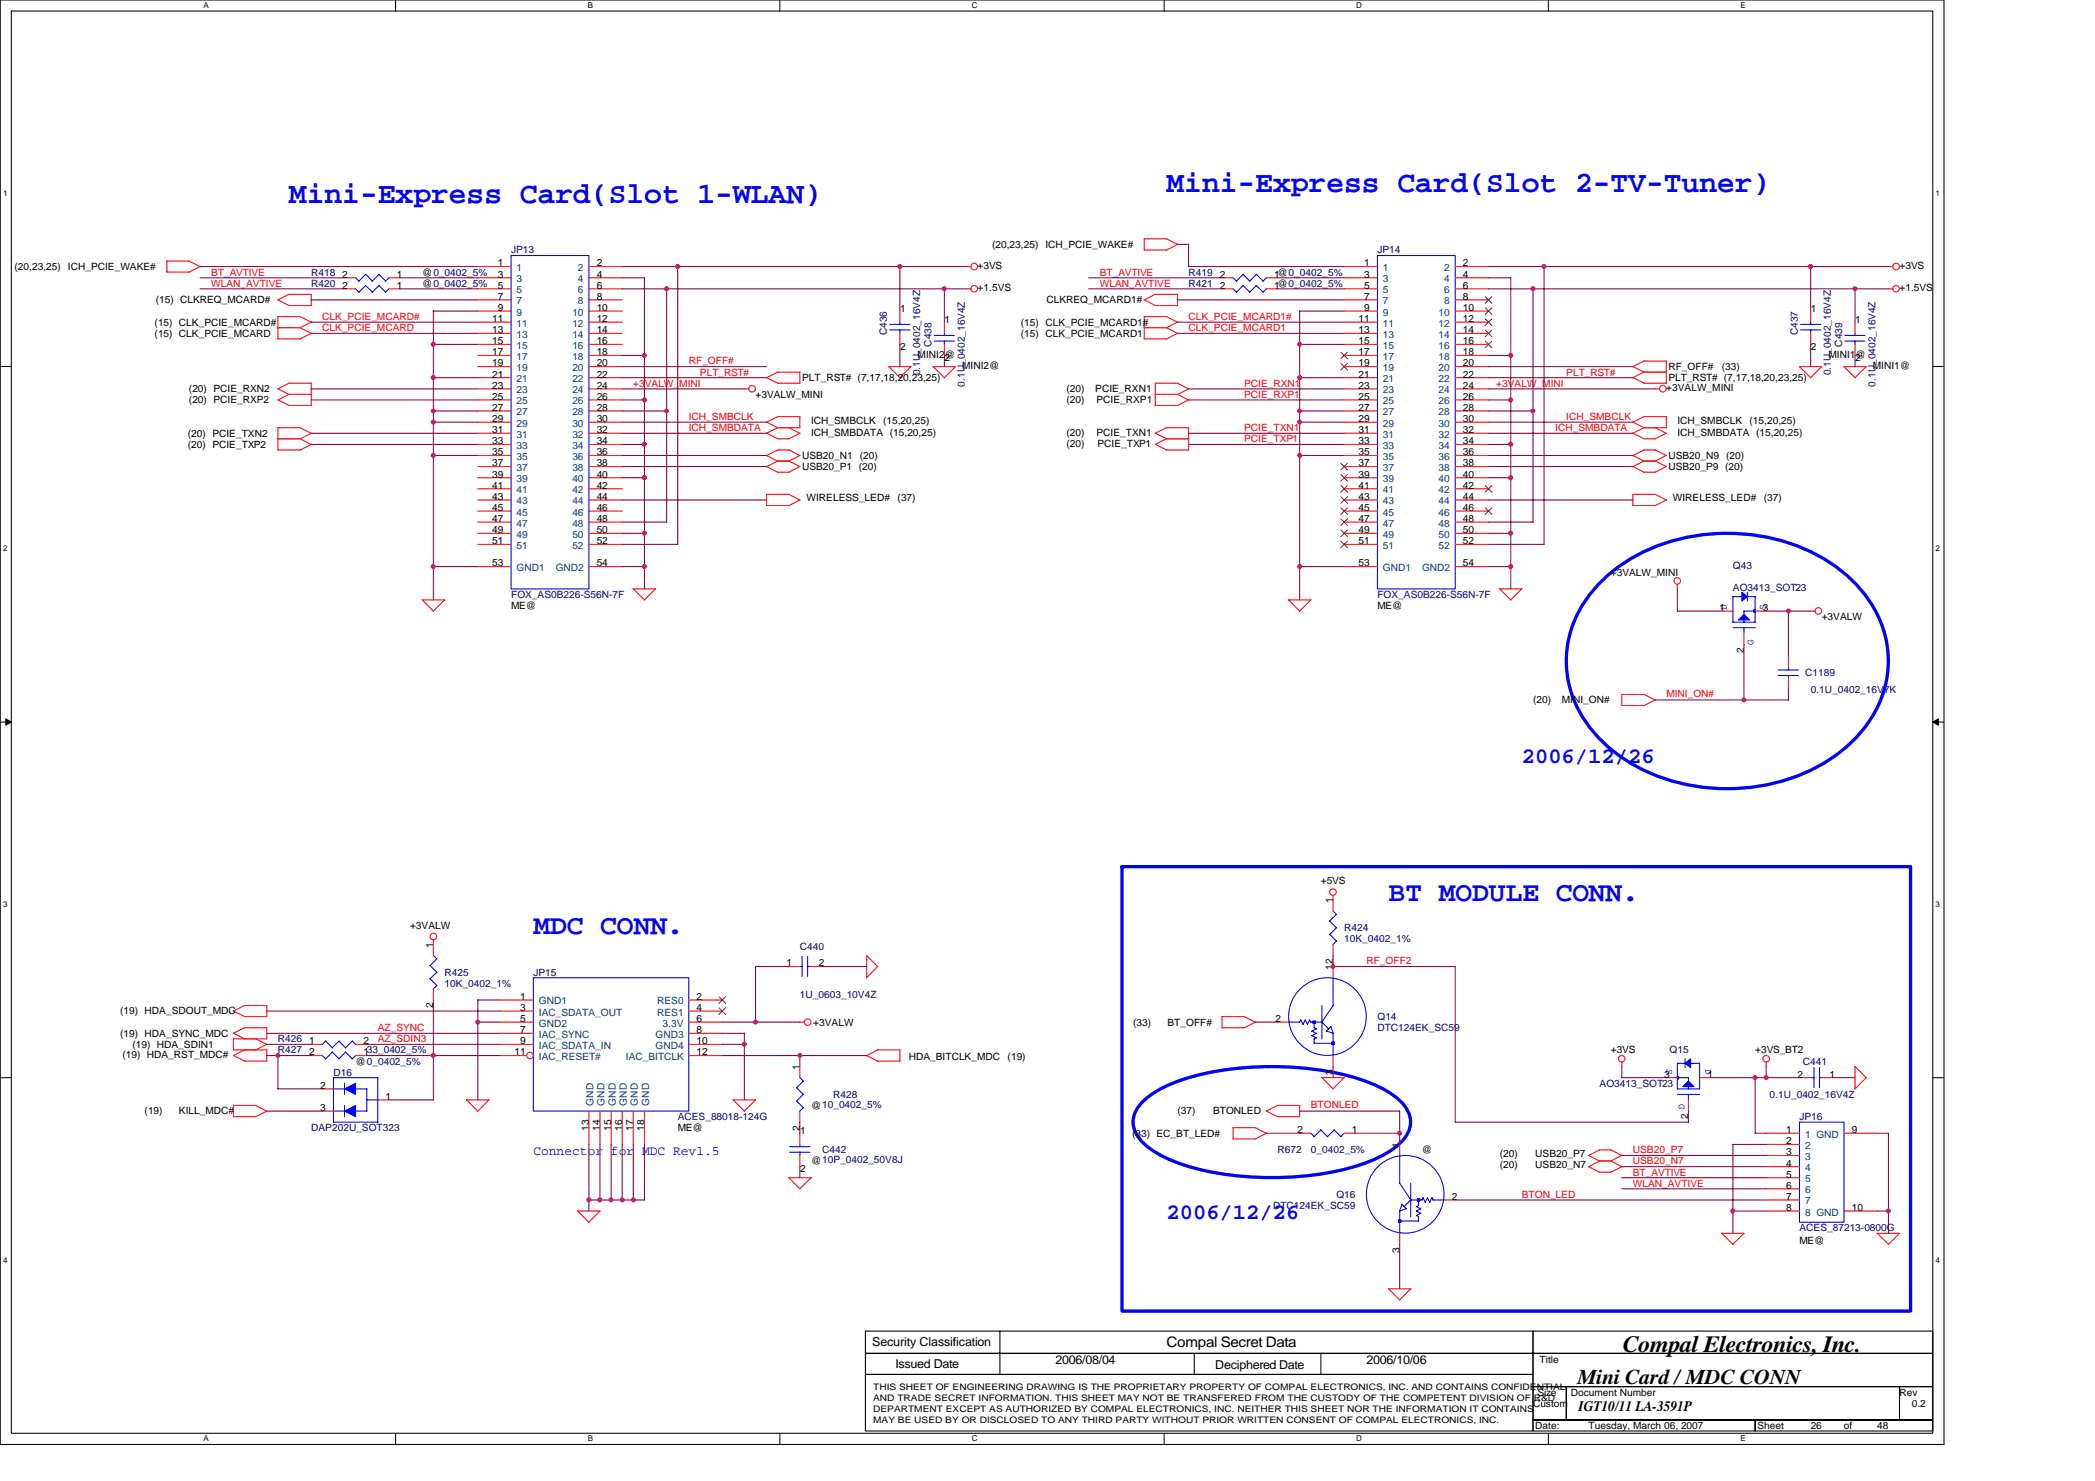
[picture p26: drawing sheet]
<svg xmlns="http://www.w3.org/2000/svg" width="297mm" height="210mm" viewBox="0 0 297 210" stroke-linecap="round" stroke-linejoin="round" font-family="sans-serif">
<defs><g id="words">
<g font-size="4.3" fill="#00f">
<text x="41" y="28.7">Mini-Express Card(Slot 1-WLAN)</text>
<text x="165.4" y="27.2">Mini-Express Card(Slot 2-TV-Tuner)</text>
</g>
<g font-size="3.9" fill="#00f">
<text x="196.9" y="127.7">BT MODULE CONN.</text>
<text x="75.6" y="132.4">MDC CONN.</text>
</g>
<text font-size="3.3" x="230.1" y="191.6">Compal Electronics, Inc.</text>
<g font-size="3.2" fill="#00f">
<text x="215.8" y="108.1">2006/12/26</text>
<text x="165.4" y="172.7">2006/12/26</text>
</g>
<text font-size="3" x="223.6" y="196.1">Mini Card / MDC CONN</text>
<g font-size="2.1">
<text x="165.4" y="191">Compal Secret Data</text>
<text x="223.8" y="200">IGT10/11 LA-3591P</text>
</g>
<text font-size="1.9" fill="#00f" x="75.6" y="163.7">Connector for MDC Rev1.5</text>
<g font-size="1.7">
<text x="123.7" y="190.8">Security Classification</text>
<text x="127" y="193.8">Issued Date</text>
<text x="149.6" y="193.4">2006/08/04</text>
<text x="172.3" y="194">Deciphered Date</text>
<text x="193.7" y="193.4">2006/10/06</text>
</g>
<g font-size="1.4" fill="#000080">
<text x="72.5" y="35.9">JP13</text>
<text x="195.3" y="35.9">JP14</text>
<text x="44.1" y="40.6">R420</text>
<text x="44.1" y="39.1">R418</text>
<text x="168.5" y="39.1">R419</text>
<text x="168.5" y="40.6">R421</text>
<text x="125.7" y="47.5" transform="rotate(-90 125.7 47.5)">C436</text>
<text x="254.9" y="47.5" transform="rotate(-90 254.9 47.5)">C437</text>
<text x="130.5" y="53.2" transform="rotate(-90 130.5 53.2)">0.1U_0402_16V4Z</text>
<text x="132.1" y="49.1" transform="rotate(-90 132.1 49.1)">C438</text>
<text x="259.6" y="53.2" transform="rotate(-90 259.6 53.2)">0.1U_0402_16V4Z</text>
<text x="261.2" y="49.1" transform="rotate(-90 261.2 49.1)">C439</text>
<text x="136.8" y="54.8" transform="rotate(-90 136.8 54.8)">0.1U_0402_16V4Z</text>
<text x="265.9" y="54.8" transform="rotate(-90 265.9 54.8)">0.1U_0402_16V4Z</text>
<text x="245.7" y="80.6">Q43</text>
<text x="245.7" y="83.8">AO3413_SOT23</text>
<text x="72.5" y="84.7">FOX_AS0B226-S56N-7F</text>
<text x="195.3" y="84.7">FOX_AS0B226-S56N-7F</text>
<text x="255.9" y="95.8">C1189</text>
<text x="256.7" y="98.3">0.1U_0402_16V7K</text>
<text x="190.6" y="132">R424</text>
<text x="113.4" y="134.6">C440</text>
<text x="190.6" y="133.5">10K_0402_1%</text>
<text x="63" y="138.3">R425</text>
<text x="63" y="139.8">10K_0402_1%</text>
<text x="75.6" y="138.3">JP15</text>
<text x="113.4" y="141.4">1U_0603_10V4Z</text>
<text x="39.4" y="149.3">R427</text>
<text x="39.4" y="147.7">R426</text>
<text x="195.3" y="144.6">Q14</text>
<text x="195.3" y="146.1">DTC124EK_SC59</text>
<text x="236.7" y="149.3">Q15</text>
<text x="47.3" y="152.4">D16</text>
<text x="118.1" y="155.6">R428</text>
<text x="226.8" y="154">AO3413_SOT23</text>
<text x="250.9" y="155.6">0.1U_0402_16V4Z</text>
<text x="255.6" y="150.9">C441</text>
<text x="44.1" y="160.3">DAP202U_SOT323</text>
<text x="96.1" y="158.8">ACES_88018-124G</text>
<text x="255.1" y="158.7">JP16</text>
<text x="116.6" y="163.5">C442</text>
<text x="181.1" y="163.5">R672</text>
<text x="185.9" y="163.5">0_0402_5%</text>
<text x="180.5" y="171.3">DTC124EK_SC59</text>
<text x="189.5" y="169.8">Q16</text>
<text x="255.1" y="174.5">ACES_87213-0800G</text>
</g>
<g font-size="1.4">
<text x="140.7" y="35.1">(20,23,25)</text>
<text x="148.2" y="35.1">ICH_PCIE_WAKE#</text>
<text x="2.1" y="38.3">(20,23,25)</text>
<text x="9.6" y="38.3">ICH_PCIE_WAKE#</text>
<text x="48.5" y="40.9">2</text>
<text x="48.5" y="39.3">2</text>
<text x="56.3" y="40.9">1</text>
<text x="56.3" y="39.3">1</text>
<text x="59.9" y="40.6">@0_0402_5%</text>
<text x="59.9" y="39.1">@0_0402_5%</text>
<text x="70.6" y="37.8">1</text>
<text x="70.6" y="39.3">3</text>
<text x="70.6" y="40.9">5</text>
<text x="84.6" y="37.8">2</text>
<text x="84.6" y="39.3">4</text>
<text x="84.6" y="40.9">6</text>
<text x="138.6" y="38.1">+3VS</text>
<text x="138.6" y="41.3">+1.5VS</text>
<text x="172.9" y="39.3">2</text>
<text x="172.9" y="40.9">2</text>
<text x="180.7" y="39.3">1@0_0402_5%</text>
<text x="180.7" y="40.9">1@0_0402_5%</text>
<text x="193.4" y="37.8">1</text>
<text x="193.4" y="39.3">3</text>
<text x="193.4" y="40.9">5</text>
<text x="207.4" y="37.8">2</text>
<text x="207.4" y="39.3">4</text>
<text x="207.4" y="40.9">6</text>
<text x="269.3" y="38.1">+3VS</text>
<text x="269.3" y="41.3">+1.5VS</text>
<text x="21.9" y="47.7">(15) CLK_PCIE_MCARD</text>
<text x="21.9" y="46.1">(15) CLK_PCIE_MCARD#</text>
<text x="22.1" y="43">(15) CLKREQ_MCARD#</text>
<text x="69.8" y="45.6">11</text>
<text x="69.8" y="47.2">13</text>
<text x="70.6" y="42.5">7</text>
<text x="70.6" y="44.1">9</text>
<text x="84.6" y="42.5">8</text>
<text x="84.6" y="44.1">10</text>
<text x="84.6" y="45.6">12</text>
<text x="84.6" y="47.2">14</text>
<text x="127.6" y="44.2">1</text>
<text x="133.9" y="45.8">1</text>
<text x="144.8" y="47.7">(15) CLK_PCIE_MCARD1</text>
<text x="144.8" y="46.1">(15) CLK_PCIE_MCARD1#</text>
<text x="148.4" y="43">CLKREQ_MCARD1#</text>
<text x="192.6" y="45.6">11</text>
<text x="192.6" y="47.2">13</text>
<text x="193.4" y="42.5">7</text>
<text x="193.4" y="44.1">9</text>
<text x="207.4" y="42.5">8</text>
<text x="207.4" y="44.1">10</text>
<text x="207.4" y="45.6">12</text>
<text x="207.4" y="47.2">14</text>
<text x="256.7" y="44.2">1</text>
<text x="263" y="45.8">1</text>
<text x="69.8" y="48.8">15</text>
<text x="69.8" y="50.4">17</text>
<text x="69.8" y="51.9">19</text>
<text x="69.8" y="53.5">21</text>
<text x="84.6" y="48.8">16</text>
<text x="84.6" y="50.4">18</text>
<text x="84.6" y="51.9">20</text>
<text x="84.6" y="53.5">22</text>
<text x="127.6" y="49.6">2</text>
<text x="130.1" y="50.7">MINI2@</text>
<text x="133.9" y="51.2">2</text>
<text x="136.4" y="52.3">MINI2@</text>
<text x="192.6" y="48.8">15</text>
<text x="192.6" y="50.4">17</text>
<text x="192.6" y="51.9">19</text>
<text x="192.6" y="53.5">21</text>
<text x="207.4" y="48.8">16</text>
<text x="207.4" y="50.4">18</text>
<text x="207.4" y="51.9">20</text>
<text x="207.4" y="53.5">22</text>
<text x="236.6" y="52.5">RF_OFF#</text>
<text x="244.1" y="52.5">(33)</text>
<text x="256.7" y="49.6">2</text>
<text x="259.2" y="50.7">MINI1@</text>
<text x="263" y="51.2">2</text>
<text x="265.5" y="52.3">MINI1@</text>
<text x="26.8" y="55.6">(20) PCIE_RXN2</text>
<text x="26.8" y="57.2">(20) PCIE_RXP2</text>
<text x="69.8" y="55.1">23</text>
<text x="69.8" y="56.7">25</text>
<text x="69.8" y="58.2">27</text>
<text x="69.8" y="59.8">29</text>
<text x="84.6" y="55.1">24</text>
<text x="84.6" y="56.7">26</text>
<text x="84.6" y="58.2">28</text>
<text x="84.6" y="59.8">30</text>
<text x="107.1" y="56.4">+3VALW_MINI</text>
<text x="113.7" y="54">PLT_RST# (7,17,18,20,23,25)</text>
<text x="151.2" y="55.6">(20)</text>
<text x="151.2" y="57.2">(20)</text>
<text x="155.3" y="55.6">PCIE_RXN1</text>
<text x="155.5" y="57.2">PCIE_RXP1</text>
<text x="192.6" y="55.1">23</text>
<text x="192.6" y="56.7">25</text>
<text x="192.6" y="58.2">27</text>
<text x="192.6" y="59.8">29</text>
<text x="207.4" y="55.1">24</text>
<text x="207.4" y="56.7">26</text>
<text x="207.4" y="58.2">28</text>
<text x="207.4" y="59.8">30</text>
<text x="236.3" y="55.4">+3VALW_MINI</text>
<text x="236.6" y="54">PLT_RST# (7,17,18,20,23,25)</text>
<text x="26.6" y="61.9">(20) PCIE_TXN2</text>
<text x="26.6" y="63.5">(20) PCIE_TXP2</text>
<text x="69.8" y="61.4">31</text>
<text x="69.8" y="63">33</text>
<text x="69.8" y="64.5">35</text>
<text x="84.6" y="61.4">32</text>
<text x="84.6" y="63">34</text>
<text x="84.6" y="64.5">36</text>
<text x="113.7" y="65">USB20_N1</text>
<text x="115" y="61.7">ICH_SMBDATA (15,20,25)</text>
<text x="115" y="60.2">ICH_SMBCLK</text>
<text x="121.9" y="65">(20)</text>
<text x="125.2" y="60.2">(15,20,25)</text>
<text x="151.2" y="61.7">(20)</text>
<text x="151.2" y="63.3">(20)</text>
<text x="155.5" y="61.7">PCIE_TXN1</text>
<text x="155.6" y="63.3">PCIE_TXP1</text>
<text x="192.6" y="61.4">31</text>
<text x="192.6" y="63">33</text>
<text x="192.6" y="64.5">35</text>
<text x="207.4" y="61.4">32</text>
<text x="207.4" y="63">34</text>
<text x="207.4" y="64.5">36</text>
<text x="236.6" y="65">USB20_N9</text>
<text x="237.8" y="61.7">ICH_SMBDATA (15,20,25)</text>
<text x="237.8" y="60.2">ICH_SMBCLK</text>
<text x="244.7" y="65">(20)</text>
<text x="248.1" y="60.2">(15,20,25)</text>
<text x="69.8" y="66.1">37</text>
<text x="69.8" y="67.7">39</text>
<text x="69.8" y="69.3">41</text>
<text x="69.8" y="70.8">43</text>
<text x="84.6" y="66.1">38</text>
<text x="84.6" y="67.7">40</text>
<text x="84.6" y="69.3">42</text>
<text x="84.6" y="70.8">44</text>
<text x="113.7" y="66.6">USB20_P1 (20)</text>
<text x="114.4" y="71">WIRELESS_LED#</text>
<text x="127.3" y="71">(37)</text>
<text x="192.6" y="66.1">37</text>
<text x="192.6" y="67.7">39</text>
<text x="192.6" y="69.3">41</text>
<text x="192.6" y="70.8">43</text>
<text x="207.4" y="66.1">38</text>
<text x="207.4" y="67.7">40</text>
<text x="207.4" y="69.3">42</text>
<text x="207.4" y="70.8">44</text>
<text x="236.6" y="66.6">USB20_P9 (20)</text>
<text x="237.2" y="71">WIRELESS_LED#</text>
<text x="250.1" y="71">(37)</text>
<text x="69.8" y="72.4">45</text>
<text x="69.8" y="74">47</text>
<text x="69.8" y="75.6">49</text>
<text x="69.8" y="77.1">51</text>
<text x="84.6" y="72.4">46</text>
<text x="84.6" y="74">48</text>
<text x="84.6" y="75.6">50</text>
<text x="84.6" y="77.1">52</text>
<text x="192.6" y="72.4">45</text>
<text x="192.6" y="74">47</text>
<text x="192.6" y="75.6">49</text>
<text x="192.6" y="77.1">51</text>
<text x="207.4" y="72.4">46</text>
<text x="207.4" y="74">48</text>
<text x="207.4" y="75.6">50</text>
<text x="207.4" y="77.1">52</text>
<text x="69.8" y="80.3">53</text>
<text x="84.6" y="80.3">54</text>
<text x="192.6" y="80.3">53</text>
<text x="207.4" y="80.3">54</text>
<text x="228.4" y="81.6">+3VALW_MINI</text>
<text x="72.5" y="86.3">ME@</text>
<text x="195.3" y="86.3">ME@</text>
<text x="243.8" y="86.6">1</text>
<text x="250" y="86.6">3</text>
<text x="258.3" y="87.9">+3VALW</text>
<text x="247.2" y="92.5" transform="rotate(-90 247.2 92.5)">2</text>
<text x="217.4" y="99.7">(20)</text>
<text x="221.4" y="99.7">MINI_ON#</text>
<text x="187.3" y="125.3">+5VS</text>
<text x="58.1" y="131.7">+3VALW</text>
<text x="189" y="128" transform="rotate(-90 189 128)">1</text>
<text x="61.4" y="134.3" transform="rotate(-90 61.4 134.3)">1</text>
<text x="111.5" y="137">1</text>
<text x="116.1" y="137">2</text>
<text x="189" y="137.5" transform="rotate(-90 189 137.5)">1</text>
<text x="189" y="136.6" transform="rotate(-90 189 136.6)">2</text>
<text x="17" y="143.8">(19) HDA_SDOUT_MDC</text>
<text x="61.4" y="142.9" transform="rotate(-90 61.4 142.9)">2</text>
<text x="73.7" y="141.7">1</text>
<text x="73.7" y="143.3">3</text>
<text x="98.8" y="141.7">2</text>
<text x="98.8" y="143.3">4</text>
<text x="17" y="146.9">(19) HDA_SYNC_MDC</text>
<text x="17.4" y="149.9">(19) HDA_RST_MDC#</text>
<text x="18.8" y="148.5">(19) HDA_SDIN1</text>
<text x="43.8" y="149.6">2</text>
<text x="43.8" y="148">1</text>
<text x="51.5" y="149.6">133_0402_5%</text>
<text x="51.5" y="148">2</text>
<text x="73" y="149.6">11</text>
<text x="73.7" y="144.8">5</text>
<text x="73.7" y="146.4">7</text>
<text x="73.7" y="148">9</text>
<text x="98.8" y="144.8">6</text>
<text x="98.8" y="146.4">8</text>
<text x="98.8" y="148">10</text>
<text x="98.8" y="149.6">12</text>
<text x="115.3" y="145.4">+3VALW</text>
<text x="160.7" y="145.4">(33)</text>
<text x="165.5" y="145.4">BT_OFF#</text>
<text x="180.8" y="144.8">2</text>
<text x="228.4" y="149.3">+3VS</text>
<text x="248.9" y="149.3">+3VS_BT2</text>
<text x="45.4" y="154.3">2</text>
<text x="50.4" y="150.9">@0_0402_5%</text>
<text x="54.7" y="155.9">1</text>
<text x="113.4" y="151.6" transform="rotate(-90 113.4 151.6)">1</text>
<text x="128.9" y="150.2">HDA_BITCLK_MDC</text>
<text x="142.9" y="150.2">(19)</text>
<text x="189" y="152.4" transform="rotate(-90 189 152.4)">3</text>
<text x="235.9" y="152.7">3</text>
<text x="242.1" y="152.7">1</text>
<text x="254.8" y="152.7">2</text>
<text x="259.4" y="152.7">1</text>
<text x="20.5" y="157.9">(19)</text>
<text x="25.4" y="157.9">KILL_MDC#</text>
<text x="45.4" y="157.5">3</text>
<text x="83.5" y="160.2" transform="rotate(-90 83.5 160.2)">13</text>
<text x="85" y="160.2" transform="rotate(-90 85 160.2)">14</text>
<text x="86.6" y="160.2" transform="rotate(-90 86.6 160.2)">15</text>
<text x="88.2" y="160.2" transform="rotate(-90 88.2 160.2)">16</text>
<text x="89.8" y="160.2" transform="rotate(-90 89.8 160.2)">17</text>
<text x="91.4" y="160.2" transform="rotate(-90 91.4 160.2)">18</text>
<text x="96.1" y="160.3">ME@</text>
<text x="113.4" y="160.2" transform="rotate(-90 113.4 160.2)">2</text>
<text x="113.4" y="160.8">1</text>
<text x="115" y="157.2">@10_0402_5%</text>
<text x="160.5" y="161.1">(33) EC_BT_LED#</text>
<text x="167" y="157.9">(37)</text>
<text x="172" y="157.9">BTONLED</text>
<text x="184" y="160.6">2</text>
<text x="191.7" y="160.6">1</text>
<text x="239.4" y="158.6" transform="rotate(-90 239.4 158.6)">2</text>
<text x="253.3" y="160.6">1</text>
<text x="262.5" y="160.6">9</text>
<text x="113.4" y="166.1">2</text>
<text x="115" y="165">@10P_0402_50V8J</text>
<text x="198.4" y="162.7" transform="rotate(-90 198.4 162.7)">1</text>
<text x="201.6" y="163.5">@</text>
<text x="212.6" y="163.9">(20)</text>
<text x="212.6" y="165.5">(20)</text>
<text x="217.7" y="163.9">USB20_P7</text>
<text x="217.7" y="165.5">USB20_N7</text>
<text x="253.3" y="162.2">2</text>
<text x="253.3" y="163.7">3</text>
<text x="253.3" y="165.3">4</text>
<text x="253.3" y="166.9">5</text>
<text x="205.9" y="170.1">2</text>
<text x="253.3" y="168.5">6</text>
<text x="253.3" y="170.1">7</text>
<text x="253.3" y="171.6">8</text>
<text x="262.5" y="171.6">10</text>
<text x="198.4" y="177.5" transform="rotate(-90 198.4 177.5)">3</text>
<text x="255.1" y="176.4">ME@</text>
<text x="218" y="197.8">Size</text>
<text x="218.3" y="193.2">Title</text>
<text x="222.7" y="197.8">Document Number</text>
<text x="269.3" y="197.8">Rev</text>
<text x="217.4" y="199.4">Custom</text>
<text x="217.7" y="202.5">Date:</text>
<text x="225.2" y="202.5">Tuesday, March 06, 2007</text>
<text x="249.2" y="202.5">Sheet</text>
<text x="256.7" y="202.5">26</text>
<text x="261.4" y="202.5">of</text>
<text x="266.2" y="202.5">48</text>
<text x="271.1" y="199.4">0.2</text>
</g>
<g font-size="1.4" fill="#f00">
<text x="29.9" y="39.1">BT_AVTIVE</text>
<text x="29.9" y="40.6">WLAN_AVTIVE</text>
<text x="155.9" y="39.1">BT_AVTIVE</text>
<text x="155.9" y="40.6">WLAN_AVTIVE</text>
<text x="45.7" y="46.9">CLK_PCIE_MCARD</text>
<text x="45.7" y="45.4">CLK_PCIE_MCARD#</text>
<text x="168.5" y="46.9">CLK_PCIE_MCARD1</text>
<text x="168.5" y="45.4">CLK_PCIE_MCARD1#</text>
<text x="97.7" y="51.6">RF_OFF#</text>
<text x="99.2" y="53.2">PLT_RST#</text>
<text x="222.1" y="53.2">PLT_RST#</text>
<text x="89.8" y="54.8">+3VALW_MINI</text>
<text x="97.7" y="59.5">ICH_SMBCLK</text>
<text x="176.4" y="54.8">PCIE_RXN1</text>
<text x="176.4" y="56.4">PCIE_RXP1</text>
<text x="212.2" y="54.8">+3VALW_MINI</text>
<text x="222.1" y="59.5">ICH_SMBCLK</text>
<text x="97.7" y="61.1">ICH_SMBDATA</text>
<text x="176.4" y="62.7">PCIE_TXP1</text>
<text x="176.4" y="61.1">PCIE_TXN1</text>
<text x="220.5" y="61.1">ICH_SMBDATA</text>
<text x="236.3" y="98.7">MINI_ON#</text>
<text x="193.7" y="136.7">RF_OFF2</text>
<text x="53.6" y="147.7">AZ_SDIN3</text>
<text x="53.6" y="146.1">AZ_SYNC</text>
<text x="185.9" y="157">BTONLED</text>
<text x="231.5" y="166.6">BT_AVTIVE</text>
<text x="231.5" y="163.5">USB20_P7</text>
<text x="231.5" y="165">USB20_N7</text>
<text x="215.8" y="169.8">BTON_LED</text>
<text x="231.5" y="168.2">WLAN_AVTIVE</text>
</g>
<g font-size="1.4" fill="#004080">
<text x="73.3" y="38.4">1</text>
<text x="73.3" y="40">3</text>
<text x="73.3" y="41.6">5</text>
<text x="81.9" y="38.4">2</text>
<text x="81.9" y="40">4</text>
<text x="81.9" y="41.6">6</text>
<text x="196.1" y="38.4">1</text>
<text x="196.1" y="40">3</text>
<text x="196.1" y="41.6">5</text>
<text x="204.8" y="38.4">2</text>
<text x="204.8" y="40">4</text>
<text x="204.8" y="41.6">6</text>
<text x="73.3" y="43.1">7</text>
<text x="73.3" y="44.7">9</text>
<text x="73.3" y="46.3">11</text>
<text x="73.3" y="47.9">13</text>
<text x="81.1" y="44.7">10</text>
<text x="81.1" y="46.3">12</text>
<text x="81.1" y="47.9">14</text>
<text x="81.9" y="43.1">8</text>
<text x="196.1" y="43.1">7</text>
<text x="196.1" y="44.7">9</text>
<text x="196.1" y="46.3">11</text>
<text x="196.1" y="47.9">13</text>
<text x="204" y="44.7">10</text>
<text x="204" y="46.3">12</text>
<text x="204" y="47.9">14</text>
<text x="204.8" y="43.1">8</text>
<text x="73.3" y="49.4">15</text>
<text x="73.3" y="51">17</text>
<text x="73.3" y="52.6">19</text>
<text x="81.1" y="49.4">16</text>
<text x="81.1" y="51">18</text>
<text x="81.1" y="52.6">20</text>
<text x="196.1" y="49.4">15</text>
<text x="196.1" y="51">17</text>
<text x="196.1" y="52.6">19</text>
<text x="204" y="49.4">16</text>
<text x="204" y="51">18</text>
<text x="204" y="52.6">20</text>
<text x="73.3" y="54.2">21</text>
<text x="73.3" y="55.8">23</text>
<text x="73.3" y="57.3">25</text>
<text x="73.3" y="58.9">27</text>
<text x="81.1" y="54.2">22</text>
<text x="81.1" y="55.8">24</text>
<text x="81.1" y="57.3">26</text>
<text x="81.1" y="58.9">28</text>
<text x="196.1" y="54.2">21</text>
<text x="196.1" y="55.8">23</text>
<text x="196.1" y="57.3">25</text>
<text x="196.1" y="58.9">27</text>
<text x="204" y="54.2">22</text>
<text x="204" y="55.8">24</text>
<text x="204" y="57.3">26</text>
<text x="204" y="58.9">28</text>
<text x="73.3" y="60.5">29</text>
<text x="73.3" y="62">31</text>
<text x="73.3" y="63.6">33</text>
<text x="73.3" y="65.2">35</text>
<text x="81.1" y="60.5">30</text>
<text x="81.1" y="62">32</text>
<text x="81.1" y="63.6">34</text>
<text x="81.1" y="65.2">36</text>
<text x="196.1" y="60.5">29</text>
<text x="196.1" y="62">31</text>
<text x="196.1" y="63.6">33</text>
<text x="196.1" y="65.2">35</text>
<text x="204" y="60.5">30</text>
<text x="204" y="62">32</text>
<text x="204" y="63.6">34</text>
<text x="204" y="65.2">36</text>
<text x="73.3" y="66.8">37</text>
<text x="73.3" y="68.3">39</text>
<text x="73.3" y="69.9">41</text>
<text x="73.3" y="71.5">43</text>
<text x="81.1" y="66.8">38</text>
<text x="81.1" y="68.3">40</text>
<text x="81.1" y="69.9">42</text>
<text x="81.1" y="71.5">44</text>
<text x="196.1" y="66.8">37</text>
<text x="196.1" y="68.3">39</text>
<text x="196.1" y="69.9">41</text>
<text x="196.1" y="71.5">43</text>
<text x="204" y="66.8">38</text>
<text x="204" y="68.3">40</text>
<text x="204" y="69.9">42</text>
<text x="204" y="71.5">44</text>
<text x="73.3" y="73.1">45</text>
<text x="73.3" y="74.6">47</text>
<text x="73.3" y="76.2">49</text>
<text x="73.3" y="77.8">51</text>
<text x="81.1" y="73.1">46</text>
<text x="81.1" y="74.6">48</text>
<text x="81.1" y="76.2">50</text>
<text x="81.1" y="77.8">52</text>
<text x="196.1" y="73.1">45</text>
<text x="196.1" y="74.6">47</text>
<text x="196.1" y="76.2">49</text>
<text x="196.1" y="77.8">51</text>
<text x="204" y="73.1">46</text>
<text x="204" y="74.6">48</text>
<text x="204" y="76.2">50</text>
<text x="204" y="77.8">52</text>
<text x="73.3" y="80.9">GND1</text>
<text x="78.8" y="80.9">GND2</text>
<text x="196.1" y="80.9">GND1</text>
<text x="201.6" y="80.9">GND2</text>
<text x="76.4" y="142.4">GND1</text>
<text x="76.4" y="143.9">IAC_SDATA_OUT</text>
<text x="93.2" y="142.4">RES0</text>
<text x="93.2" y="143.9">RES1</text>
<text x="76.4" y="145.5">GND2</text>
<text x="76.4" y="147.1">IAC_SYNC</text>
<text x="76.4" y="148.7">IAC_SDATA_IN</text>
<text x="93" y="147.1">GND3</text>
<text x="93" y="148.7">GND4</text>
<text x="94" y="145.5">3.3V</text>
<text x="76.4" y="150.2">IAC_RESET#</text>
<text x="88.7" y="150.2">IAC_BITCLK</text>
<text x="84.2" y="156.7" transform="rotate(-90 84.2 156.7)">GND</text>
<text x="85.7" y="156.7" transform="rotate(-90 85.7 156.7)">GND</text>
<text x="87.3" y="156.7" transform="rotate(-90 87.3 156.7)">GND</text>
<text x="88.9" y="156.7" transform="rotate(-90 88.9 156.7)">GND</text>
<text x="90.4" y="156.7" transform="rotate(-90 90.4 156.7)">GND</text>
<text x="92" y="156.7" transform="rotate(-90 92 156.7)">GND</text>
<text x="255.9" y="161.2">1 GND</text>
<text x="255.9" y="162.8">2</text>
<text x="255.9" y="164.4">3</text>
<text x="255.9" y="166">4</text>
<text x="255.9" y="167.6">5</text>
<text x="255.9" y="169.1">6</text>
<text x="255.9" y="170.7">7</text>
<text x="255.9" y="172.3">8 GND</text>
</g>
<g font-size="1.4" fill="#00f">
<text x="244.9" y="86.4" transform="rotate(-90 244.9 86.4)">D</text>
<text x="250.4" y="86.4" transform="rotate(-90 250.4 86.4)">S</text>
<text x="248.6" y="91.5" transform="rotate(-90 248.6 91.5)">G</text>
<text x="236.3" y="151.5" transform="rotate(90 236.3 151.5)">S</text>
<text x="241.8" y="151.5" transform="rotate(90 241.8 151.5)">D</text>
<text x="238" y="156.5" transform="rotate(90 238 156.5)">G</text>
</g>
<g font-size="1.3">
<text x="123.8" y="197">THIS SHEET OF ENGINEERING DRAWING IS THE PROPRIETARY PROPERTY OF COMPAL ELECTRONICS, INC. AND CONTAINS CONFIDENTIAL</text>
<text x="123.8" y="198.6">AND TRADE SECRET INFORMATION. THIS SHEET MAY NOT BE TRANSFERED FROM THE CUSTODY OF THE COMPETENT DIVISION OF R&amp;D</text>
<text x="123.8" y="200.1">DEPARTMENT EXCEPT AS AUTHORIZED BY COMPAL ELECTRONICS, INC. NEITHER THIS SHEET NOR THE INFORMATION IT CONTAINS</text>
<text x="123.8" y="201.6">MAY BE USED BY OR DISCLOSED TO ANY THIRD PARTY WITHOUT PRIOR WRITTEN CONSENT OF COMPAL ELECTRONICS, INC.</text>
</g>
<g font-size="1.1">
<text x="28.8" y="1.2">A</text>
<text x="83.3" y="1.2">B</text>
<text x="137.8" y="1.2">C</text>
<text x="192.3" y="1.2">D</text>
<text x="246.8" y="1.2">E</text>
<text x=".4" y="27.8">1</text>
<text x="274.4" y="27.8">1</text>
<text x=".4" y="78.1">2</text>
<text x="274.4" y="78.1">2</text>
<text x=".4" y="128.5">3</text>
<text x="274.4" y="128.5">3</text>
<text x=".4" y="178.9">4</text>
<text x="274.4" y="178.9">4</text>
<text x="28.8" y="204.3">A</text>
<text x="83.3" y="204.3">B</text>
<text x="137.8" y="204.3">C</text>
<text x="192.3" y="204.3">D</text>
<text x="246.8" y="204.3">E</text>
</g>
</g></defs>
<path d="M0 0h275.6v204.7h-275.6zM1.6 1.6h272.4v201.5h-272.4z" fill="none" stroke="#000" stroke-width=".15"/>
<g fill="#fff">
<path d="M28.8 .1h.8v1.3h-.8z"/>
<path d="M28.8 203.3h.8v1.3h-.8z"/>
</g>
<path d="M56.1 0v1.6M56.1 203.1v1.6" fill="none" stroke="#000" stroke-width=".15"/>
<g fill="#fff">
<path d="M83.3 .1h.8v1.3h-.8z"/>
<path d="M83.3 203.3h.8v1.3h-.8z"/>
</g>
<path d="M110.6 0v1.6M110.6 203.1v1.6" fill="none" stroke="#000" stroke-width=".15"/>
<g fill="#fff">
<path d="M137.8 .1h.8v1.3h-.8z"/>
<path d="M137.8 203.3h.8v1.3h-.8z"/>
</g>
<path d="M165.1 0v1.6M165.1 203.1v1.6" fill="none" stroke="#000" stroke-width=".15"/>
<g fill="#fff">
<path d="M192.3 .1h.8v1.3h-.8z"/>
<path d="M192.3 203.3h.8v1.3h-.8z"/>
</g>
<path d="M219.5 0v1.6M219.5 203.1v1.6" fill="none" stroke="#000" stroke-width=".15"/>
<g fill="#fff">
<path d="M246.8 .1h.7v1.3h-.7z"/>
<path d="M246.8 203.3h.7v1.3h-.7z"/>
<path d="M.4 26.8h.7v1.2h-.7z"/>
<path d="M274.4 26.8h.7v1.2h-.7z"/>
<path d="M.4 77.1h.7v1.3h-.7z"/>
<path d="M274.4 77.1h.7v1.3h-.7z"/>
</g>
<path d="M0 51.9h1.6M274 51.9h1.6" fill="none" stroke="#000" stroke-width=".15"/>
<g fill="#fff">
<path d="M.4 127.5h.7v1.3h-.7z"/>
<path d="M274.4 127.5h.7v1.3h-.7z"/>
</g>
<path d="M0 102.3h1.6M274 102.3h1.6" fill="none" stroke="#000" stroke-width=".15"/>
<path d="M.8 101.9l.8 .4-.8 .5zM274 102.3l.8-.4v.9z" fill="#000" stroke="#000" stroke-width=".14"/>
<g fill="#fff">
<path d="M.4 177.9h.7v1.3h-.7z"/>
<path d="M274.4 177.9h.7v1.3h-.7z"/>
</g>
<g fill="none" stroke="#000" stroke-width=".15">
<path d="M0 152.7h1.6M274 152.7h1.6M122.7 188.7h94.7v3.1h-94.7zM122.7 191.8h94.7v3h-94.7zM122.7 194.8h94.7v8h-94.7zM141.8 188.7v6.1M169.3 191.8v3M187.3 191.8v3M217.4 188.7h56.6v3.1h-56.6zM217.4 191.8h56.6v4.7h-56.6zM217.4 196.5h4.7v4.8h-4.7zM222.1 196.5h47.2v4.8h-47.2z"/>
<path d="M269.3 196.5h4.7v4.8h-4.7zM217.4 201.3h31.5v1.5h-31.5zM248.9 201.3h25.1v1.5h-25.1z"/>
</g>
<path d="M227.4 82a26.3 26.3 0 0 1 21.6-6.1 23.4 23.4 0 0 1 15.6 8.6 15 15 0 0 1-1 19.6 24.9 24.9 0 0 1-18.7 7.7 25.5 25.5 0 0 1-17.5-6.5 15.4 15.4 0 0 1-4.5-16.4 17 17 0 0 1 4.5-6.9zM159.1 122.8h111.8v63h-111.8zM162.4 155.8a19 19 0 0 1 8-3.6 44.7 44.7 0 0 1 23.1 1 13.5 13.5 0 0 1 5.5 3.3 3.6 3.6 0 0 1 0 5 14.7 14.7 0 0 1-7.1 3.9 44.4 44.4 0 0 1-24.8-.5 13.5 13.5 0 0 1-5.4-3.4 3.6 3.6 0 0 1 0-5z" fill="none" stroke="#00f" stroke-width=".47"/>
<g fill="none" stroke="#f00" stroke-width=".15">
<path d="M23.6 38.6h3.2M23.7 37h3.1l1.6 .8M23.7 37v1.6M28.4 37.8l-1.6 .8M48.8 39.4h1.6M55.2 39.4h1.5M67.8 37.8h4.7M67.8 39.4h4.7M83.5 37.8h4.7M83.5 39.4h4.7M137 37.8h.7M162.2 35.4h3.2"/>
<path d="M162.2 33.8h3.2M162.2 33.8v1.6M165.4 33.8l1.6 .8M167 34.6l-1.6 .9M173.3 39.4h1.5M179.6 39.4h1.5M190.6 37.8h4.7M190.6 39.4h4.7M206.3 37.8h4.7M206.3 39.4h4.7M267.7 37.8h.7M39.4 55.1l1.6 .8"/>
<path d="M39.4 56.7l1.6 .8M39.4 46.4h3.2M39.4 48h3.1M39.4 42.5l1.6 .8M39.4 44.9v3.1M39.4 44.9h3.2M41 55.9h3.2M41 57.5h3.1M41 54.3h3.2M41 41.7h3.2M41 54.3l-1.6 .8M41 55.9l-1.6 .8"/>
<path d="M41 41.7l-1.6 .8M42.5 44.9l1.7 .8M42.5 46.4l1.7 .9M44.1 41.7v1.6h-3.1M44.1 54.3v3.2M44.1 47.2l-1.6 .8M44.1 45.7l-1.6 .8M48.8 40.9h1.6M55.2 40.9h1.5M67.8 52h4.7M67.8 40.9h4.7M67.8 55.1h4.7"/>
<path d="M67.8 42.5h4.7M67.8 44.1h4.7M67.8 45.7h4.7M67.8 47.2h4.7M67.8 48.8h4.7M67.8 50.4h4.7M67.8 53.5h4.7M67.8 56.7h4.7M67.8 58.3h4.7M67.8 59.8h4.7M83.5 52h4.7M83.5 40.9h4.7"/>
<path d="M83.5 55.1h4.7M83.5 42.5h4.7M83.5 44.1h4.7M83.5 45.7h4.7M83.5 47.2h4.7M83.5 48.8h4.7M83.5 50.4h4.7M83.5 53.5h4.7M83.5 56.7h4.7M83.5 58.3h4.7M83.5 59.8h4.7M105.5 55.1h.7"/>
<path d="M110.3 54.3h3.1M110.3 59.1h3.1M110.3 52.7h3.1M110.3 59l-1.6 .8 1.6 .8M110.3 52.7l-1.6 .8 1.6 .8M113.4 52.7v1.6M113.4 59.1v1.5M127.6 44.1v1.6M127.6 47.2v1.6M129.2 52h-3.2l1.6 1.6M129.2 51.9l-1.6 1.6M132.3 52h3.2"/>
<path d="M132.3 52l1.6 1.6M133.9 45.7v1.5M133.9 48.8v1.6M135.5 51.9l-1.6 1.6M137 40.9h.7M162.2 46.4h3.2M162.2 48h3.2M162.2 44.9h3.2M162.2 44.9v3.1M163.8 55.9h3.2M163.8 41.7h3.2M163.8 41.7l-1.6 .8"/>
<path d="M165.4 46.4l1.6 .9M165.4 44.9l1.6 .8M167 41.7v1.6h-3.2l-1.6-.8M167 47.2l-1.6 .8M167 45.7l-1.6 .8M167 55.9l1.5 .8M167 54.3l1.5 .8M167 54.3h-3.2v3.2h3.2M168.5 56.7l-1.6 .8M168.5 55.1l-1.6 .8M173.3 40.9h1.5M179.6 40.9h1.5"/>
<path d="M190.6 52h4.7M190.6 40.9h4.7M190.6 55.1h4.7M190.6 42.5h4.7M190.6 44.1h4.7M190.6 45.7h4.7M190.6 47.2h4.7M190.6 48.8h4.7M190.6 50.4h4.7M190.6 53.5h4.7M190.6 56.7h4.7M190.6 58.3h4.7"/>
<path d="M190.6 59.8h4.7M206.3 52h4.7M206.3 40.9h4.7M206.3 55.1h4.7M206.3 42.5h4.7M206.3 44.1h4.7M206.3 45.7h4.7M206.3 47.2h4.7M206.3 48.8h4.7M206.3 50.4h4.7M206.3 53.5h4.7M206.3 56.7h4.7"/>
<path d="M206.3 58.3h4.7M206.3 59.8h4.7M231.5 53.5l1.6 .8h3.2M231.5 59.8l1.6 .8h3.2M231.5 51.9l1.6 .8h3.2M233.1 59.1h3.2M233.1 51.2h3.2M233.1 59l-1.6 .8M233.1 52.7l-1.6 .8M233.1 51.2l-1.6 .8M234.7 55.1h.6M236.3 51.2v3.1"/>
<path d="M236.3 59.1v1.5M255.1 52h3.2M255.1 52l1.6 1.6M256.7 44.1v1.6M256.7 47.2v1.6M258.3 51.9l-1.6 1.6M261.4 52h3.2M261.4 52l1.6 1.6M263 45.7v1.5M263 48.8v1.6M264.6 51.9l-1.6 1.6M267.7 40.9h.7"/>
<path d="M39.4 62.2h3.2M39.4 63.8h3.1M42.5 60.6l1.7 .8M42.5 62.2l1.7 .8M42.6 60.6h-3.2v3.2M44.1 61.4l-1.6 .8M44.1 63l-1.6 .8M67.8 61.4h4.7M67.8 63h4.7M67.8 64.6h4.7M67.8 66.1h4.7M67.8 67.7h4.7"/>
<path d="M67.8 69.3h4.7M67.8 70.9h4.7M67.8 72.4h4.7M67.8 74h4.7M67.8 75.6h4.7M67.8 77.2h4.7M83.5 61.4h4.7M83.5 63h4.7M83.5 64.6h4.7M83.5 66.1h4.7M83.5 67.7h4.7M83.5 69.3h4.7"/>
<path d="M83.5 70.9h4.7M83.5 72.4h4.7M83.5 74h4.7M83.5 75.6h4.7M83.5 77.2h4.7M108.7 70.1h3.2M108.7 70v1.6h3.1M108.7 64.6l1.6 .8M108.7 66.1l1.6 .9M110.3 60.6h3.1M110.3 62.2h1.5M110.3 63.8h1.5l1.6 .8"/>
<path d="M110.3 65.3h1.6M110.3 66.9h1.6M110.3 63.8l-1.6 .8M110.3 65.3l-1.6 .8M110.3 60.6l-1.6 .8 1.6 .8M111.8 60.6l1.6 .8M111.8 70.1l1.6 .8M113.4 61.4l-1.6 .8M113.4 70.9l-1.6 .8M113.4 64.5l-1.6 .8 1.6 .8M113.4 66.1l-1.6 .8M165.4 62.2h3.1"/>
<path d="M165.4 63.8h3.1M165.4 60.6h3.1M165.4 60.6l-1.6 .8 1.6 .8M165.4 62.2l-1.6 .8 1.6 .8M168.5 60.6v3.2M190.6 61.4h4.7M190.6 63h4.7M190.6 64.6h4.7M190.6 66.1h4.7M190.6 67.7h4.7M190.6 69.3h4.7M190.6 70.9h4.7"/>
<path d="M190.6 72.4h4.7M190.6 74h4.7M190.6 75.6h4.7M190.6 77.2h4.7M206.3 61.4h4.7M206.3 63h4.7M206.3 64.6h4.7M206.3 66.1h4.7M206.3 67.7h4.7M206.3 69.3h4.7M206.3 70.9h4.7M206.3 72.4h4.7"/>
<path d="M206.3 74h4.7M206.3 75.6h4.7M206.3 77.2h4.7M231.5 61.4l1.6 .8h1.6M231.5 71.6h3.2M231.5 70.1h3.2l1.6 .8M231.5 64.6l1.6 .8M231.5 66.1l1.6 .9M231.5 70v1.6M233.1 60.6l-1.6 .8M234.7 63.8l1.6 .8M234.7 65.3l1.6 .8"/>
<path d="M234.7 63.8h-1.6l-1.6 .8M234.7 60.6l1.6 .8M236.3 61.4l-1.6 .8M236.3 70.9l-1.6 .8M236.3 64.5l-1.6 .8h-1.6l-1.6 .8M236.3 66.1l-1.6 .8h-1.6M59.9 85l1.5 1.6 1.6-1.6M59.9 85h3.2M67.8 80.3h4.7M83.5 80.3h4.7M89.8 83.4l1.6 1.6M89.8 83.5h3.2"/>
<path d="M92.9 83.5l-1.5 1.5M182.7 85l1.6 1.6M182.7 85h3.2M185.9 85l-1.6 1.6M190.6 80.3h4.7M206.3 80.3h4.7M212.6 83.4l1.6 1.6M212.6 83.5h3.2M215.8 83.5l-1.6 1.5M230 98.4v1.6h3.1M230 98.4h3.1M233.1 98.4l1.6 .8-1.6 .8"/>
<path d="M237.8 82.8v.7M244.1 86.6h1.6M247.3 89.7v1.6M248.9 86.6h1.5M253.6 92.9v1.6M253.6 96.1v1.5M256.7 86.6h.7M61.4 133.2v2.2M111.8 137h1.6M115 137h1.6M122.9 135.4v3.2l1.5-1.6-1.5-1.6M189 126.9v2.2"/>
<path d="M189 133.9v1.5M189 137v1.6M33.1 148.8h4.7M33.1 143.3l1.6 .8M33.1 149.6l1.6 .8M33.1 146.4l1.6 .8M33.1 158.3h3.2M33.1 147.2v1.6M34.7 142.5h3.1M34.7 145.7h3.1M34.7 142.5l-1.6 .8M34.7 148.8l-1.6 .8"/>
<path d="M34.7 145.6l-1.6 .9M36.3 147.2l1.5 .8M37.8 148.8v1.6h-3.2M37.8 142.5v1.6h-3.2M37.8 145.7v1.6l-4.7-.1M37.8 157.5l-1.6 .8M37.8 148l-1.6 .8M37.8 157.5l-1.5-.8h-3.2v1.6M44.1 148h1.6M44.1 149.6h1.6M45.7 154.3h1.6M45.7 157.5h1.6"/>
<path d="M50.4 148h1.6M50.4 149.6h1.6M53.6 155.9h1.6M61.4 140.1v1.6M66.1 155.9l1.6 1.6 1.6-1.6h-3.1M70.9 144.9h4.7M70.9 141.7h4.7M70.9 143.3h4.7M70.9 146.5h4.7M70.9 148h4.7M70.9 149.6h3.8M83.5 157.5v4.7"/>
<path d="M85.1 157.5v4.7M86.7 157.5v4.7M88.2 157.5v4.7M89.8 157.5v4.7M91.4 157.5v4.7M97.7 144.9h4.7M97.7 141.7h4.7M97.7 143.3h4.7M97.7 146.5h4.7M97.7 148h4.7M97.7 149.6h4.7M103.9 155.9l1.6 1.6 1.6-1.6"/>
<path d="M104 155.9h3.1M113.4 144.9h.6M113.4 151.2v1.5M113.4 157.5v1.5M124.4 148.8h3.2M127.6 148.8v1.6h-3.2l-1.5-.8 1.5-.8M173.3 144.1h3.1l1.6 .8M173.3 144.1l-.1 1.6h3.2M174.8 159.8h3.2M174.8 159.8v1.6h3.2l1.6-.8M178 144.9l-1.6 .8M178 159.8l1.6 .8"/>
<path d="M181.1 144.9h1.6M181.1 156.7h3.2v1.6h-3.2l-1.6-.8M181.2 156.7l-1.6 .8M187.4 152.7h3.2M187.4 152.7l1.6 1.6M189 149.6v1.6M190.6 152.7l-1.6 1.6M230 150.5v.7M236.3 152.7h1.5M239.4 155.9v1.6M241 152.7h1.5M250.4 150.5v.7"/>
<path d="M255.1 152.7h1.6M258.3 152.7h1.6M263 151.2l1.6 1.5M263 151.2v3.1l1.6-1.6M81.9 171.6l1.6 1.6M81.9 171.6h3.2l-1.6 1.6M113.4 160.6v1.6M113.4 163.8v1.6M115 166.9h-3.2l1.6 1.6M115 166.9l-1.6 1.6M184.3 160.6h1.6M190.6 160.6h1.5"/>
<path d="M198.5 162.2v1.6M198.5 174.8v1.6M204.8 170.1h1.5M225.2 163.8l1.6 .8M225.2 165.4l1.6 .8M226.8 166.1h1.6M228.4 163l1.6 .8M228.4 163h-1.6l-1.6 .8M228.4 164.5h-1.6l-1.6 .9M230 163.7l-1.6 .8 1.6 .9M230 165.3l-1.6 .8M245.7 176.4l-1.6-1.6h3.2l-1.6 1.6"/>
<path d="M250.4 171.6h4.7M250.4 166.9h4.7M250.4 160.6h4.7M250.4 162.2h4.7M250.4 163.8h4.7M250.4 165.4h4.7M250.4 168.5h4.7M250.4 170.1h4.7M261.4 171.6h4.8M261.4 160.6h4.8M266.1 174.8l1.7 1.6M266.2 174.8h3.1"/>
<path d="M269.3 174.8l-1.6 1.6M196.9 182.7h3.1M200 182.6l-1.5 1.7-1.6-1.6"/>
<circle cx="138.1" cy="37.8" r=".47"/>
<circle cx="268.8" cy="37.8" r=".47"/>
<circle cx="106.6" cy="55.1" r=".47"/>
<circle cx="138.1" cy="40.9" r=".46"/>
<circle cx="235.8" cy="55.1" r=".47"/>
<circle cx="268.8" cy="40.9" r=".46"/>
<circle cx="237.8" cy="82.3" r=".46"/>
<circle cx="257.8" cy="86.6" r=".46"/>
<circle cx="61.4" cy="132.7" r=".47"/>
<circle cx="189" cy="126.4" r=".46"/>
<circle cx="75.1" cy="149.6" r=".46"/>
<circle cx="114.5" cy="144.9" r=".47"/>
<circle cx="229.9" cy="150.1" r=".46"/>
<circle cx="250.4" cy="150.1" r=".46"/>
</g>
<g fill="none" stroke="#00f" stroke-width=".15">
<path d="M50.4 39.3l.5 .5M51.8 38.9l1 1 .9-1M51.8 38.9l-.9 1M53.7 38.9l.9 1 .6-.5M72.5 36.2h11v47.3h-11zM176.2 38.9l1 1 .9-1M176.3 38.9l-1 1-.5-.6M178.1 38.9l1 1 .5-.5M195.3 36.2h11v47.3h-11zM50.4 40.9l.5 .5M51.8 40.4l1 1M51.8 40.5l-.9 .9"/>
<path d="M53.7 40.4l1 1M53.7 40.5l-.9 .9M55.2 40.9l-.6 .5M126.2 46.8h2.8M126.2 46h2.8M127.6 45.7v.3M127.6 46.7v.5M132.5 48.3h2.8M132.5 47.5h2.8M133.9 47.2v.4M133.9 48.3v.5M174.8 40.9l.5 .5"/>
<path d="M176.2 40.4l1 1M176.3 40.5l-1 .9M178.1 40.4l1 1M178.1 40.5l-.9 .9M179.6 40.9l-.5 .5M255.3 46.8h2.8M255.3 46h2.8M256.7 45.7v.3M256.7 46.7v.5M261.6 48.3h2.8M261.6 47.5h2.8M263 47.2v.4"/>
<path d="M263 48.3v.5M245.7 84.5v3.7h3.2v-3.7M245.7 89h3.2M245.7 84.6h1.3M247.2 86.6h1.7M247.3 86.6v1.6M247.3 88.9v.8M247.7 84.6h1.2M247.8 83.9v1.3M248.7 86.8h.2M248.7 86.4v.4M248.7 86.4h.2"/>
<path d="M252.1 95h2.9M252.1 95.7h2.9M253.6 94.5v.5M253.6 95.7v.4M61.4 135.4l.6 .5M61.9 135.9l-.9 1 1 .9M61.9 137.8l-.9 .9 1 1M61.9 139.7l-.5 .5M75.6 138.6h22.1v18.9h-22.1zM113.4 137h.3M113.7 135.6v2.8M114.5 137h.5"/>
<path d="M114.5 135.6v2.8M188.5 130.5l1 1M188.5 132.4l1 1-.5 .5M189 129.1l.5 .5M189 138.6v3.9l-1.6 2.4M189.5 129.6l-1 1M189.5 131.5l-1 1M45.7 149.6l.5 .5M46.2 147.6l.9 .9M46.2 147.5l-.5 .5M47.1 149.1l1 1M47.1 149.1l-.9 1"/>
<path d="M47.3 152.7h6.3v6.4M47.3 159h6.3M47.3 152.7v6.3M47.3 154.3h1.6M47.3 157.5h1.6M48.1 147.6l.9 .9M48.1 147.5l-1 1M48.8 153.5v1.6M48.8 156.7v1.6M49 149.1l.9 1 .5-.5M49 149.1l-1 1M50 147.6l.4 .4"/>
<path d="M50 147.5l-1 1M50.4 154.3h1.6M50.4 157.5h1.6M52 155.9h1.6M52 154.3v3.2M112.9 154.2l1 .9M113.4 152.7l.5 .5M113.9 153.2l-1 1M113.9 155.1l-1 1 1 .9M113.9 157l-.5 .5M182.7 144.9h1.6M184.4 144.5l.3 .7 .4-.6"/>
<path d="M184.4 144.6l-.1 .3M185.1 144.5l.3 .7M185.7 144.5l.1 .4h1.6l1 .9M185.7 144.6l-.3 .6M186 146.1l.7 .4-.7 .3M186 146.8l.7 .3-.4 .2M186.3 144.9v.8l.4 .1-.7 .4M186.3 147.2v.7h2.7M186.5 144.7h-.3v.3h.3M186.5 144.7v.3M187.4 142.5v4.8M188 146.1l1 .4v3.1"/>
<path d="M188.7 145.5l.3 1M188.7 145.5l-.6 .6M188.8 147.7v.3M188.8 147.7h.4v.3h-.4M237.8 155.1h3.2M237.8 152.6h.2M237.8 152.7h1.6v1.6M237.8 150.7v3.6h3.2v-3.6M237.8 150.7h1.1M238 152.6v.3h-.2M238.9 150.1v1.2M239.4 155.1v.8"/>
<path d="M239.7 150.7h1.3M255.1 159h6.3v14.2h-6.3zM256.7 152.7h.5M257.2 151.3v2.9M258 152.7h.3M258 151.3v2.9M112 163.3h2.8M112 162.5h2.8M113.4 162.2v.3M113.4 163.3v.5M185.8 160.6l.5 .5M187.3 160.1l.9 1"/>
<path d="M187.3 160.1l-1 1M189.1 160.1l1 1M189.2 160.1l-1 1M190.6 160.6l-.5 .5M198.3 172.9h.3v.3M198.3 172.9v.3M198.3 173.2h.3M198.4 173.1h2.7M198.5 163.8v3.9M198.5 167.7l1.5 2.4M198.8 170.7l.6 .6-.9 .3v3.2M198.8 170.7l-.4 1"/>
<path d="M200 167.7v4.7M200.8 171l.7 .3M200.8 171.6l.7 .4M200.8 172.3l.3 .1M201 170.2h.3M201 170.2v-.3h.3v.3M201.1 170.1v.8M201.1 172.4v.7M201.1 170.9l-.3 .1M201.4 171.3l-.6 .4M201.4 172l-.6 .3M201.8 169.8l.3 .6"/>
<path d="M201.8 169.7l-.2 .4h-1.6l-.9 .9M202.1 170.4l.3-.7 .3 .7M203.2 170.1h1.6M203.2 170.1l-.2-.4-.3 .7"/>
<circle cx="188.2" cy="144.1" r="5.5"/>
<circle cx="199.2" cy="169.3" r="5.5"/>
</g>
<g fill="none" stroke="#804000" stroke-width=".14">
<path d="M190.1 49.9l1 1M190.1 51.5l1 1M191 49.9l-.9 1M191 51.5l-.9 1M210.6 42l.9 1M210.6 43.6l.9 1M210.6 45.2l.9 .9M210.6 46.8l.9 .9M210.6 48.3l.9 1M211.5 46.8l-.9 .9M211.5 42l-.9 1M211.5 43.6l-.9 1"/>
<path d="M211.5 45.2l-.9 .9M211.5 48.3l-.9 1M190.1 65.7l1 .9M190.1 67.2l1 1M190.1 68.8l1 1M190.1 70.4l1 1M190.1 72l1 .9M190.1 73.5l1 1M190.1 75.1l1 1M190.1 76.7l1 .9M191 65.7l-.9 .9M191 67.2l-.9 1"/>
<path d="M191 68.8l-.9 1M191 70.4l-.9 1M191 72l-.9 .9M191 73.5l-.9 1M191 75.1l-.9 1M191 76.7l-.9 .9M210.6 68.8l.9 1M210.6 72l.9 .9M211.5 68.8l-.9 1M211.5 72l-.9 .9M101.9 141.3l1 .9M101.9 142.8l1 1"/>
<path d="M102.9 141.3l-1 .9M102.9 142.8l-1 1"/>
</g>
<g fill="#00f" stroke="#00f" stroke-width=".15">
<path d="M48.8 154.3l1.6-.8v1.6z" fill-rule="evenodd"/>
<path d="M48.8 157.5l1.6-.8v1.6z" fill-rule="evenodd"/>
<path d="M246.5 87.9l.8-.8 .8 .8z" fill-rule="evenodd"/>
<path d="M247 83.9l.8 .7-.8 .6z" fill-rule="evenodd"/>
<path d="M238.6 154l.8-.8 .8 .8z" fill-rule="evenodd"/>
<path d="M238.9 150.7l.8-.6v1.2z" fill-rule="evenodd"/>
</g>
<g fill="none" stroke="#800040" stroke-width=".15">
<path d="M28.4 37.8h39.4M28.4 39.4h20.4M56.7 39.4h11.1M88.2 37.8h48.8M88.2 39.4h3.2M91.4 39.3v44.2M96.1 37.8v39.4h-7.9M127.6 37.8v6.3M154.3 39.4h19M166.9 34.6h1.6M168.5 34.6v3.2h22.1M181.1 39.4h9.5"/>
<path d="M211 37.8h56.8M211 39.4h3.2M214.2 39.3v44.2M218.9 37.8v39.4h-7.9M256.7 37.8v6.3M28.4 40.9h20.4M44.1 55.1h23.7M44.1 56.7h23.7M44.1 47.2h23.7M44.1 45.7h23.7M44.1 42.5h23.7M56.7 40.9h11.1"/>
<path d="M61.4 59.8h6.4M61.4 53.5h6.4M61.4 58.3h6.4M61.4 48.8h6.4M61.4 44.1h6.4M61.4 44.1v40.9M88.2 55.1h17.3M88.2 56.7h3.2M88.2 59.8h20.5M88.2 40.9h48.8M88.2 52h20.5M88.2 53.5h20.5"/>
<path d="M88.2 58.3h6.3M88.2 50.4h3.2M94.5 40.9v33.1h-6.3M127.6 48.8v3.2M133.9 40.9v4.8M133.9 50.4v1.6M154.3 40.9h19M166.9 47.2h23.7M166.9 45.7h23.7M166.9 42.5h23.7M168.5 55.1h22.1M168.5 56.7h22.1"/>
<path d="M181.1 40.9h9.5M184.3 59.8h6.3M184.3 53.5h6.3M184.3 58.3h6.3M184.3 48.8h6.3M184.3 44.1h6.3M184.3 44.1v40.9M211 56.7h3.2M211 59.8h20.5M211 40.9h56.8M211 52h20.5M211 53.5h20.5"/>
<path d="M211 58.3h6.4M211 50.4h3.2M211 55.1h23.7M217.4 40.9v33.1h-6.4M256.7 48.8v3.2M263 40.9v4.8M263 50.4v1.6M44.1 63h23.7M44.1 61.4h23.7M61.4 64.6h6.4M88.2 63h3.2M88.2 61.4h20.5"/>
<path d="M88.2 70.9h20.5M88.2 67.7h3.2M88.2 64.6h20.5M88.2 66.1h20.5M88.2 75.6h3.2M168.5 63h22.1M168.5 61.4h22.1M184.3 64.6h6.3M211 63h3.2M211 61.4h20.5M211 70.9h20.5M211 67.7h3.2"/>
<path d="M211 64.6h20.5M211 66.1h20.5M211 75.6h3.2M61.4 80.3h6.4M88.2 80.3h3.2M184.3 80.3h6.3M211 80.3h3.2M237.8 83.5v3.1h6.4M247.3 91.3v7.9M250.4 86.6h6.3M253.6 97.6v1.6h-18.9M253.6 86.6v6.3"/>
<path d="M107.1 137h4.7M107.1 137v7.9M116.5 137h6.4M189 135.4v1.6h17.3M206.3 137v22M37.8 149.6h6.3M37.8 143.3h33.1M37.8 148h6.3M37.8 146.5h33.1M37.8 157.5h7.9M39.4 154.3h6.3M39.4 149.6v4.7"/>
<path d="M52 149.6h18.9M52 148h18.9M61.4 141.7v14.2h-6.3M67.7 144.9h3.2M67.7 141.7h3.2M67.8 141.7v14.2M102.4 149.6h20.5M102.4 148h3.1M102.4 146.5h3.1M102.4 144.9h11M105.5 146.4v9.5M113.4 149.6v1.6"/>
<path d="M113.4 159v1.6M178 144.9h3.1M184.3 157.5h14.2M189 151.2v1.5M198.5 157.5v4.7M230 151.2v1.5h6.3M239.4 157.5v1.5h-33.1M242.5 152.7h12.6M248.9 152.7v7.9M250.4 151.2v1.5M259.9 152.7h3.1M83.5 162.2v9.4"/>
<path d="M85.1 162.2v7.9M86.7 162.2v7.9M88.2 162.2v7.9M89.8 162.2v7.9M91.4 162.2v7.9h-7.9M113.4 165.3v1.6M179.5 160.6h4.8M192.1 160.6h6.4M198.5 176.3v6.4M206.3 170.1h44.1M229.9 168.5h20.5M229.9 166.9h20.5"/>
<path d="M229.9 163.8h20.5M229.9 165.4h20.5M245.7 171.6h4.7M245.7 162.2h4.7M245.7 162.2v12.6M248.9 160.6h1.5M266.2 171.6h1.6M266.2 160.6h1.6v14.2"/>
</g>
<g fill="#f0f" stroke="#f0f" stroke-width=".15">
<circle cx="61.4" cy="80.3" r=".31"/>
<circle cx="133.9" cy="40.9" r=".3"/>
<circle cx="127.6" cy="37.8" r=".31"/>
<circle cx="94.5" cy="58.2" r=".3"/>
<circle cx="94.5" cy="40.9" r=".3"/>
<circle cx="96.1" cy="37.8" r=".31"/>
<circle cx="113.4" cy="149.6" r=".3"/>
<circle cx="107.1" cy="144.9" r=".3"/>
<circle cx="105.5" cy="148" r=".3"/>
<circle cx="39.4" cy="149.6" r=".3"/>
<circle cx="61.4" cy="149.6" r=".3"/>
<circle cx="189" cy="137" r=".3"/>
<circle cx="198.4" cy="160.6" r=".3"/>
<circle cx="263" cy="40.9" r=".3"/>
<circle cx="256.7" cy="37.8" r=".31"/>
<circle cx="217.3" cy="58.2" r=".3"/>
<circle cx="217.3" cy="40.9" r=".31"/>
<circle cx="218.9" cy="37.8" r=".31"/>
<circle cx="184.3" cy="58.2" r=".3"/>
<circle cx="91.4" cy="80.3" r=".31"/>
<circle cx="67.7" cy="144.9" r=".3"/>
<circle cx="184.3" cy="80.3" r=".3"/>
<circle cx="245.7" cy="171.6" r=".31"/>
<circle cx="214.2" cy="50.4" r=".3"/>
<circle cx="61.4" cy="48.8" r=".31"/>
<circle cx="214.2" cy="56.7" r=".31"/>
<circle cx="91.4" cy="75.6" r=".31"/>
<circle cx="91.4" cy="50.4" r=".3"/>
<circle cx="61.4" cy="53.5" r=".31"/>
<circle cx="184.3" cy="59.8" r=".3"/>
<circle cx="91.4" cy="67.7" r=".31"/>
<circle cx="88.2" cy="170.1" r=".31"/>
<circle cx="214.2" cy="63" r=".3"/>
<circle cx="86.6" cy="170.1" r=".3"/>
<circle cx="91.4" cy="63" r=".3"/>
<circle cx="85.1" cy="170.1" r=".31"/>
<circle cx="250.4" cy="152.7" r=".3"/>
<circle cx="248.8" cy="152.7" r=".3"/>
<circle cx="184.3" cy="48.8" r=".3"/>
<circle cx="184.3" cy="64.5" r=".3"/>
<circle cx="184.3" cy="53.5" r=".3"/>
<circle cx="61.4" cy="59.8" r=".31"/>
<circle cx="61.4" cy="64.5" r=".31"/>
<circle cx="61.4" cy="58.2" r=".3"/>
<circle cx="214.2" cy="67.7" r=".31"/>
<circle cx="83.5" cy="170.1" r=".31"/>
<circle cx="89.8" cy="170.1" r=".3"/>
<circle cx="214.2" cy="80.3" r=".31"/>
<circle cx="214.2" cy="75.6" r=".31"/>
<circle cx="91.4" cy="56.7" r=".31"/>
<circle cx="267.7" cy="171.6" r=".3"/>
<circle cx="247.3" cy="99.2" r=".3"/>
<circle cx="253.6" cy="86.6" r=".3"/>
</g>
<use href="#words"/>
</svg>
